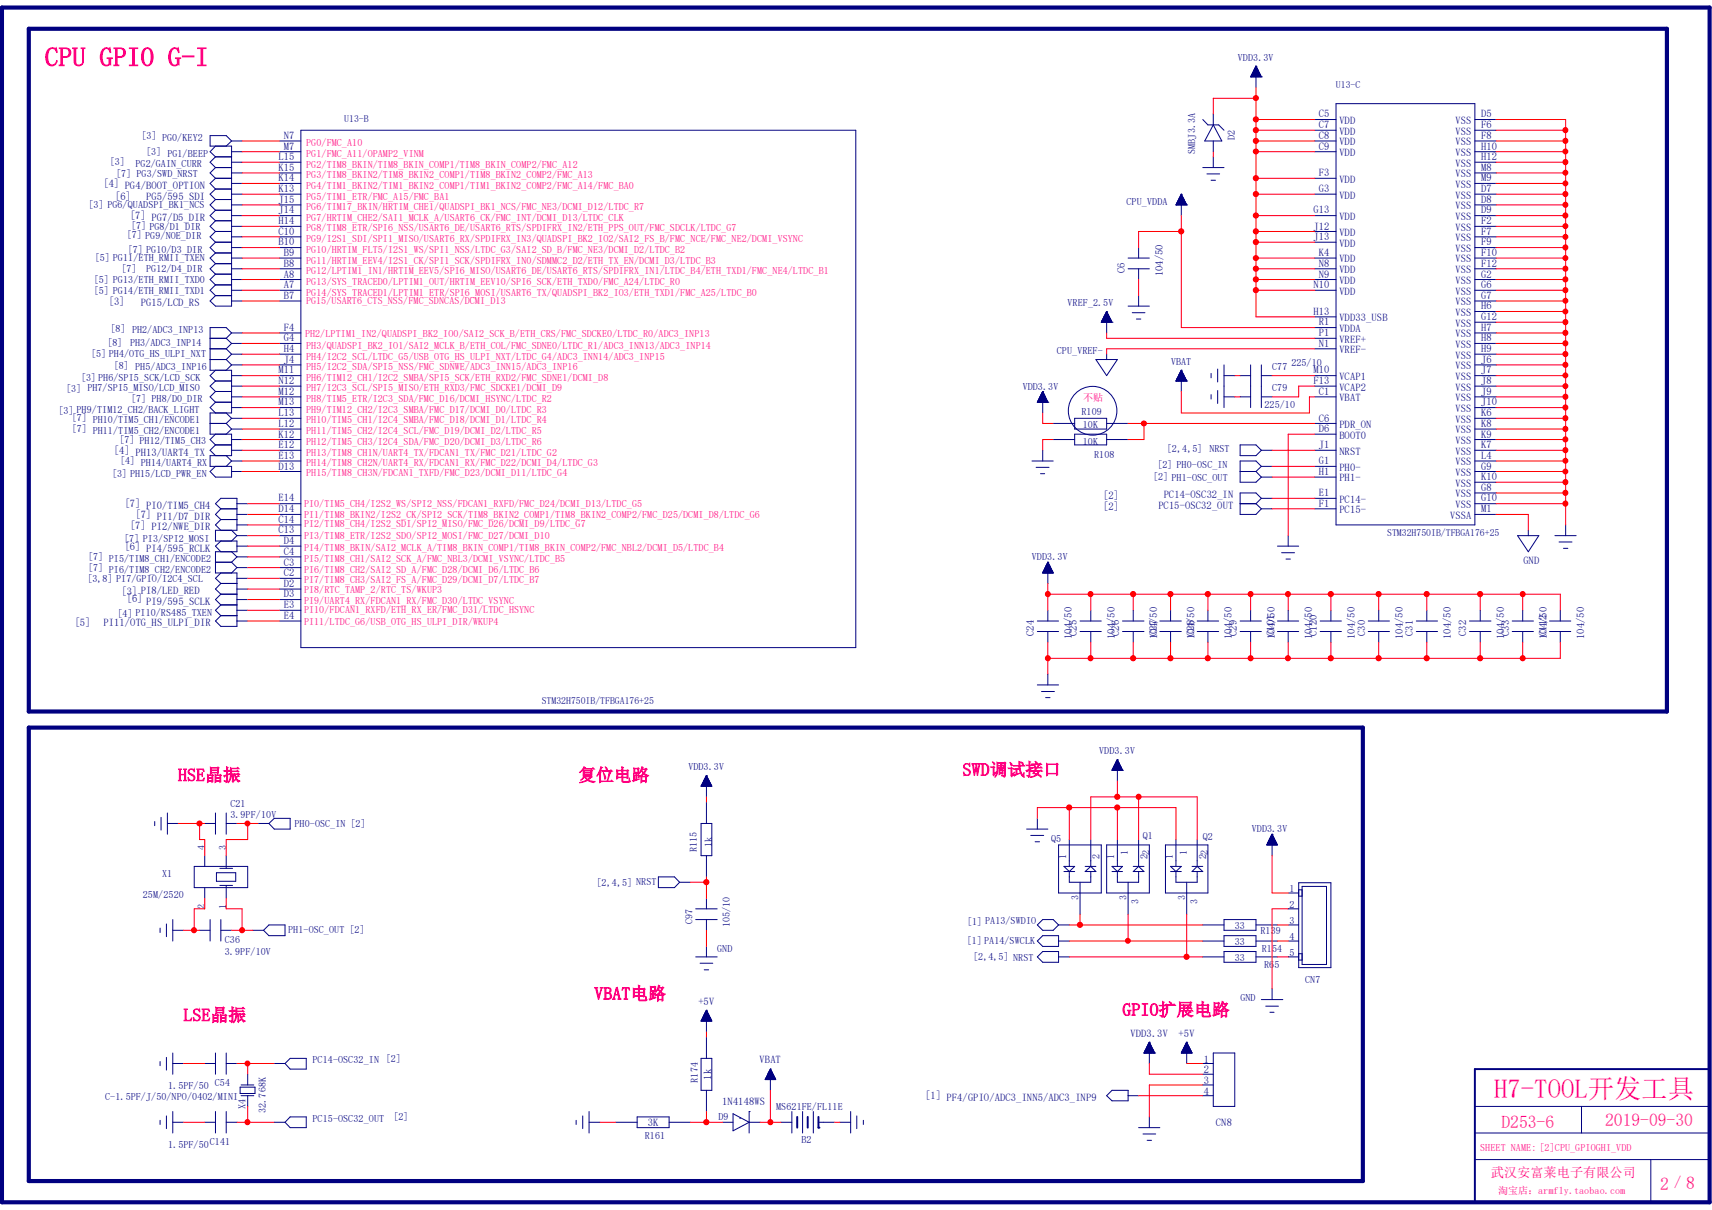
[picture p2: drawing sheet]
<svg xmlns="http://www.w3.org/2000/svg" width="297mm" height="210mm" viewBox="0 0 297 210" stroke-linecap="round" stroke-linejoin="round" font-family="sans-serif">
<defs><g id="words">
<g font-size="4.6" fill="#ff0080">
<text x="7.8" y="11.5">CPU GPIO G-I</text>
<text x="259.2" y="190.5">H7-TOOL开发工具</text>
</g>
<g font-size="3" fill="#ff0080">
<text x="30.9" y="135.6">HSE晶振</text>
<text x="100.3" y="135.6">复位电路</text>
<text x="167" y="134.6">SWD调试接口</text>
<text x="103.1" y="173.5">VBAT电路</text>
<text x="31.8" y="177.2">LSE晶振</text>
<text x="194.7" y="176.3">GPIO扩展电路</text>
<text x="260.5" y="195.7">D253-6</text>
<text x="278.5" y="195.5">2019-09-30</text>
<text x="288" y="206.5">2</text>
<text x="292.5" y="206.3">8</text>
</g>
<text font-size="2.5" fill="#ff0080" x="290.4" y="206.1">/</text>
<text font-size="2.3" fill="#ff0080" x="258.7" y="204.2">武汉安富莱电子有限公司</text>
<g font-size="1.8" fill="#000080">
<text x="228.8" y="20.4">C5</text>
<text x="228.8" y="22.2">C7</text>
<text x="232.4" y="21.5">VDD</text>
<text x="232.4" y="23.4">VDD</text>
<text x="252.5" y="21.5">VSS</text>
<text x="252.5" y="23.4">VSS</text>
<text x="257" y="20.4">D5</text>
<text x="257" y="22.2">F6</text>
<text x="48.3" y="27.8">L15</text>
<text x="48.3" y="29.6">K15</text>
<text x="49.2" y="24.1">N7</text>
<text x="49.2" y="25.9">M7</text>
<text x="228.8" y="24.1">C8</text>
<text x="228.8" y="25.9">C9</text>
<text x="232.4" y="25.2">VDD</text>
<text x="232.4" y="27.1">VDD</text>
<text x="252.5" y="25.2">VSS</text>
<text x="252.5" y="27.1">VSS</text>
<text x="252.5" y="28.9">VSS</text>
<text x="257" y="24.1">F8</text>
<text x="257" y="25.9">H10</text>
<text x="257" y="27.8">H12</text>
<text x="257" y="29.6">M8</text>
<text x="17.9" y="32.5">[4] PG4/BOOT_OPTION</text>
<text x="20" y="34.7">[6]</text>
<text x="25.4" y="34.6">PG5/595_SDI</text>
<text x="48.3" y="31.5">K14</text>
<text x="48.3" y="33.4">K13</text>
<text x="48.3" y="35.2">J15</text>
<text x="228.8" y="30.6">F3</text>
<text x="228.8" y="33.4">G3</text>
<text x="232.4" y="31.7">VDD</text>
<text x="232.4" y="34.5">VDD</text>
<text x="252.5" y="34.5">VSS</text>
<text x="252.5" y="30.8">VSS</text>
<text x="252.5" y="32.6">VSS</text>
<text x="257" y="33.4">D7</text>
<text x="257" y="35.2">D8</text>
<text x="257" y="31.5">M9</text>
<text x="22.6" y="38.1">[7] PG7/D5_DIR</text>
<text x="48.3" y="37">J14</text>
<text x="48.3" y="38.9">H14</text>
<text x="48.3" y="40.7">C10</text>
<text x="227.9" y="37">G13</text>
<text x="227.9" y="39.8">J12</text>
<text x="227.9" y="41.7">J13</text>
<text x="232.4" y="38.2">VDD</text>
<text x="232.4" y="40.9">VDD</text>
<text x="252.5" y="36.3">VSS</text>
<text x="252.5" y="38.2">VSS</text>
<text x="252.5" y="40">VSS</text>
<text x="252.5" y="41.9">VSS</text>
<text x="257" y="37">D9</text>
<text x="257" y="38.9">F2</text>
<text x="257" y="40.7">F7</text>
<text x="48.3" y="42.6">B10</text>
<text x="49.2" y="44.4">B9</text>
<text x="49.2" y="46.3">B8</text>
<text x="195.1" y="47.4" transform="rotate(-90 195.1 47.4)">C6</text>
<text x="201.7" y="48" transform="rotate(-90 201.7 48)">104/50</text>
<text x="228.8" y="44.4">K4</text>
<text x="228.8" y="46.3">N8</text>
<text x="232.4" y="42.8">VDD</text>
<text x="232.4" y="45.6">VDD</text>
<text x="232.4" y="47.4">VDD</text>
<text x="252.5" y="43.7">VSS</text>
<text x="252.5" y="45.6">VSS</text>
<text x="252.5" y="47.4">VSS</text>
<text x="257" y="42.6">F9</text>
<text x="257" y="44.4">F10</text>
<text x="257" y="46.3">F12</text>
<text x="18.9" y="52.9">[3]</text>
<text x="24.4" y="53.1">PG15/LCD_RS</text>
<text x="49.2" y="48.2">A8</text>
<text x="49.2" y="50">A7</text>
<text x="49.2" y="51.9">B7</text>
<text x="227.9" y="50">N10</text>
<text x="228.8" y="48.2">N9</text>
<text x="232.4" y="49.3">VDD</text>
<text x="232.4" y="51.1">VDD</text>
<text x="252.5" y="49.3">VSS</text>
<text x="252.5" y="51.1">VSS</text>
<text x="252.5" y="53">VSS</text>
<text x="257" y="48.2">G2</text>
<text x="257" y="50">G6</text>
<text x="257" y="51.9">G7</text>
<text x="257" y="53.7">H6</text>
<text x="49.2" y="57.4">F4</text>
<text x="49.2" y="59.3">G4</text>
<text x="227.9" y="54.7">H13</text>
<text x="228.8" y="56.5">R1</text>
<text x="228.8" y="58.3">P1</text>
<text x="232.4" y="55.8">VDD33_USB</text>
<text x="232.4" y="57.6">VDDA</text>
<text x="232.4" y="59.5">VREF+</text>
<text x="252.5" y="56.7">VSS</text>
<text x="252.5" y="54.8">VSS</text>
<text x="252.5" y="58.5">VSS</text>
<text x="257" y="55.5">G12</text>
<text x="257" y="57.4">H7</text>
<text x="257" y="59.3">H8</text>
<text x="48.3" y="64.8">M11</text>
<text x="49.2" y="61.1">H4</text>
<text x="49.2" y="62.9">J4</text>
<text x="227.9" y="64.8">M10</text>
<text x="228.8" y="60.2">N1</text>
<text x="232.4" y="66">VCAP1</text>
<text x="232.4" y="61.3">VREF-</text>
<text x="252.5" y="60.4">VSS</text>
<text x="252.5" y="62.2">VSS</text>
<text x="252.5" y="64.1">VSS</text>
<text x="252.5" y="66">VSS</text>
<text x="257" y="61.1">H9</text>
<text x="257" y="62.9">J6</text>
<text x="257" y="64.8">J7</text>
<text x="48.3" y="66.6">N12</text>
<text x="48.3" y="68.5">M12</text>
<text x="48.3" y="70.4">M13</text>
<text x="227.9" y="66.6">F13</text>
<text x="228.8" y="68.5">C1</text>
<text x="232.4" y="69.6">VBAT</text>
<text x="232.4" y="67.8">VCAP2</text>
<text x="252.5" y="67.8">VSS</text>
<text x="252.5" y="69.6">VSS</text>
<text x="252.5" y="71.5">VSS</text>
<text x="257" y="66.6">J8</text>
<text x="257" y="68.5">J9</text>
<text x="257" y="70.4">J10</text>
<text x="48.3" y="72.2">L13</text>
<text x="48.3" y="74.1">L12</text>
<text x="48.3" y="75.9">K12</text>
<text x="48.3" y="77.8">E12</text>
<text x="228.8" y="73.2">C6</text>
<text x="228.8" y="75">D6</text>
<text x="228.8" y="77.8">J1</text>
<text x="232.4" y="74.3">PDR_ON</text>
<text x="232.4" y="76.1">BOOT0</text>
<text x="252.5" y="73.4">VSS</text>
<text x="252.5" y="75.2">VSS</text>
<text x="252.5" y="77">VSS</text>
<text x="257" y="72.2">K6</text>
<text x="257" y="77.8">K7</text>
<text x="257" y="74.1">K8</text>
<text x="257" y="75.9">K9</text>
<text x="19.8" y="78.8">[4] PH13/UART4_TX</text>
<text x="48.3" y="79.6">E13</text>
<text x="48.3" y="81.5">D13</text>
<text x="228.8" y="80.6">G1</text>
<text x="228.8" y="82.4">H1</text>
<text x="232.4" y="78.9">NRST</text>
<text x="232.4" y="81.7">PH0-</text>
<text x="232.4" y="83.6">PH1-</text>
<text x="252.5" y="82.6">VSS</text>
<text x="252.5" y="78.9">VSS</text>
<text x="252.5" y="80.8">VSS</text>
<text x="257" y="81.5">G9</text>
<text x="257" y="83.3">K10</text>
<text x="257" y="79.6">L4</text>
<text x="21.6" y="88.1">[7] PI0/TIM5_CH4</text>
<text x="23.5" y="89.9">[7] PI1/D7_DIR</text>
<text x="48.3" y="87">E14</text>
<text x="48.3" y="88.9">D14</text>
<text x="191.4" y="86.6">[2]</text>
<text x="191.4" y="88.4">[2]</text>
<text x="201" y="88.3">PC15-OSC32_OUT</text>
<text x="201.9" y="86.5">PC14-OSC32_IN</text>
<text x="228.8" y="86.1">E1</text>
<text x="228.8" y="88">F1</text>
<text x="232.4" y="87.2">PC14-</text>
<text x="232.4" y="89.1">PC15-</text>
<text x="252.5" y="88.2">VSS</text>
<text x="252.5" y="86.3">VSS</text>
<text x="252.5" y="84.5">VSS</text>
<text x="257" y="87">G10</text>
<text x="257" y="85.2">G8</text>
<text x="257" y="88.9">M1</text>
<text x="21.6" y="95.5">[6] PI4/595_RCLK</text>
<text x="22.6" y="91.7">[7] PI2/NWE_DIR</text>
<text x="48.3" y="90.7">C14</text>
<text x="48.3" y="92.6">C13</text>
<text x="49.2" y="94.4">D4</text>
<text x="251.6" y="90">VSSA</text>
<text x="49.2" y="96.3">C4</text>
<text x="49.2" y="98.2">C3</text>
<text x="49.2" y="100">C2</text>
<text x="49.2" y="101.9">D2</text>
<text x="264.3" y="98">GND</text>
<text x="21.1" y="103.2">[3] PI8/LED_RED</text>
<text x="22" y="104.5">[6]</text>
<text x="25.4" y="105">PI9/595_SCLK</text>
<text x="49.2" y="105.5">E3</text>
<text x="49.2" y="107.4">E4</text>
<text x="49.2" y="103.7">D3</text>
<text x="13" y="108.6">[5]</text>
<text x="17.9" y="108.7">PI11/OTG_HS_ULPI_DIR</text>
<text x="179.4" y="110.4" transform="rotate(-90 179.4 110.4)">C24</text>
<text x="186" y="110.9" transform="rotate(-90 186 110.9)">104/50</text>
<text x="186.8" y="110.4" transform="rotate(-90 186.8 110.4)">C25</text>
<text x="193.4" y="110.9" transform="rotate(-90 193.4 110.9)">104/50</text>
<text x="194.2" y="110.4" transform="rotate(-90 194.2 110.4)">C26</text>
<text x="200.7" y="110.4" transform="rotate(-90 200.7 110.4)">C27</text>
<text x="200.7" y="110.9" transform="rotate(-90 200.7 110.9)">104/50</text>
<text x="207.2" y="110.4" transform="rotate(-90 207.2 110.4)">C28</text>
<text x="207.2" y="110.9" transform="rotate(-90 207.2 110.9)">104/50</text>
<text x="213.7" y="110.9" transform="rotate(-90 213.7 110.9)">104/50</text>
<text x="214.5" y="110.4" transform="rotate(-90 214.5 110.4)">C29</text>
<text x="221" y="110.4" transform="rotate(-90 221 110.4)">C101</text>
<text x="221.1" y="110.9" transform="rotate(-90 221.1 110.9)">104/50</text>
<text x="227.6" y="110.9" transform="rotate(-90 227.6 110.9)">104/50</text>
<text x="228.5" y="110.4" transform="rotate(-90 228.5 110.4)">C120</text>
<text x="235" y="110.9" transform="rotate(-90 235 110.9)">104/50</text>
<text x="236.8" y="110.4" transform="rotate(-90 236.8 110.4)">C30</text>
<text x="243.4" y="110.9" transform="rotate(-90 243.4 110.9)">104/50</text>
<text x="245.1" y="110.4" transform="rotate(-90 245.1 110.4)">C31</text>
<text x="251.7" y="110.9" transform="rotate(-90 251.7 110.9)">104/50</text>
<text x="254.4" y="110.4" transform="rotate(-90 254.4 110.4)">C32</text>
<text x="260.9" y="110.9" transform="rotate(-90 260.9 110.9)">104/50</text>
<text x="261.8" y="110.4" transform="rotate(-90 261.8 110.4)">C33</text>
<text x="268.3" y="110.4" transform="rotate(-90 268.3 110.4)">C112</text>
<text x="268.4" y="110.9" transform="rotate(-90 268.4 110.9)">104/50</text>
<text x="274.8" y="110.9" transform="rotate(-90 274.8 110.9)">104/50</text>
<text x="121.2" y="174.4">+5V</text>
<text x="196.1" y="180">VDD3.3V</text>
<text x="204.5" y="180">+5V</text>
<text x="131.8" y="184.6">VBAT</text>
<text x="208.8" y="184.4">1</text>
<text x="123.4" y="187.4" transform="rotate(-90 123.4 187.4)">1k</text>
<text x="125.3" y="191.7">1N4148WS</text>
<text x="160.5" y="190.8">[1] PF4/GPIO/ADC3_INN5/ADC3_INP9</text>
<text x="208.8" y="186.3">2</text>
<text x="208.8" y="188.1">3</text>
<text x="208.8" y="190">4</text>
<text x="112.4" y="195.5">3K</text>
<text x="210.9" y="195.4">CN8</text>
</g>
<g font-size="1.7" fill="#000080">
<text x="214.8" y="10.6">VDD3.3V</text>
<text x="231.8" y="15.2">U13-C</text>
<text x="59.7" y="21.3">U13-B</text>
<text x="19" y="28.7">[3]</text>
<text x="23.5" y="28.9">PG2/GAIN_CURR</text>
<text x="24.6" y="24.1">[3] PG0/KEY2</text>
<text x="25.4" y="26.8">[3] PG1/BEEP</text>
<text x="207.3" y="26.7" transform="rotate(-90 207.3 26.7)">SMBJ3.3A</text>
<text x="214.2" y="24.2" transform="rotate(-90 214.2 24.2)">D2</text>
<text x="20.2" y="30.7">[7] PG3/SWD_NRST</text>
<text x="195.4" y="35.6">CPU_VDDA</text>
<text x="15.4" y="36.1">[3] PG6/QUADSPI_BK1_NCS</text>
<text x="22" y="41.3">[7] PG9/NOE_DIR</text>
<text x="22.8" y="39.8">[7] PG8/D1_DIR</text>
<text x="16.5" y="45.4">[5] PG11/ETH_RMII_TXEN</text>
<text x="21.1" y="47.2">[7]</text>
<text x="22.2" y="43.9">[7] PG10/D3_DIR</text>
<text x="25.4" y="47.2">PG12/D4_DIR</text>
<text x="16.3" y="51.1">[5] PG14/ETH_RMII_TXD1</text>
<text x="16.3" y="49.1">[5] PG13/ETH_RMII_TXD0</text>
<text x="185.2" y="53.1">VREF_2.5V</text>
<text x="18.6" y="60">[8]</text>
<text x="19.2" y="57.6">[8] PH2/ADC3_INP13</text>
<text x="22.6" y="60">PH3/ADC3_INP14</text>
<text x="15.8" y="62">[5] PH4/OTG_HS_ULPI_NXT</text>
<text x="19.7" y="64">[8] PH5/ADC3_INP16</text>
<text x="183.3" y="61.5">CPU_VREF-</text>
<text x="203.2" y="63.3">VBAT</text>
<text x="220.7" y="64.3">C77</text>
<text x="224" y="63.5">225/10</text>
<text x="10.2" y="71.8">[3] PH9/TIM12_CH2/BACK_LIGHT</text>
<text x="11.5" y="68.1">[3] PH7/SPI5_MISO/LCD_MISO</text>
<text x="14.1" y="66.1">[3] PH6/SPI5_SCK/LCD_SCK</text>
<text x="22.8" y="69.8">[7] PH8/D0_DIR</text>
<text x="177.4" y="67.7">VDD3.3V</text>
<text x="219.4" y="70.8">225/10</text>
<text x="220.7" y="67.9">C79</text>
<text x="12.5" y="73.2">[7] PH10/TIM5_CH1/ENCODE1</text>
<text x="12.5" y="75">[7] PH11/TIM5_CH2/ENCODE1</text>
<text x="20.7" y="76.8">[7] PH12/TIM5_CH3</text>
<text x="187.6" y="72.1">R109</text>
<text x="187.9" y="77.2">10K</text>
<text x="187.9" y="74.3">10K</text>
<text x="19.4" y="82.8">[3] PH15/LCD_PWR_EN</text>
<text x="20.8" y="80.6">[4] PH14/UART4_RX</text>
<text x="189.8" y="79.4">R108</text>
<text x="200.1" y="83.3">[2] PH1-OSC_OUT</text>
<text x="200.8" y="81.3">[2] PH0-OSC_IN</text>
<text x="202.4" y="78.5">[2,4,5] NRST</text>
<text x="21.5" y="94.1">[7] PI3/SPI2_MOSI</text>
<text x="240.7" y="93">STM32H750IB/TFBGA176+25</text>
<text x="15.2" y="100.9">[3,8] PI7/GPIO/I2C4_SCL</text>
<text x="15.3" y="97.2">[7] PI5/TIM8_CH1/ENCODE2</text>
<text x="15.3" y="99.1">[7] PI6/TIM8_CH2/ENCODE2</text>
<text x="179" y="97.2">VDD3.3V</text>
<text x="20.4" y="107">[4] PI10/RS485_TXEN</text>
<text x="94" y="122.1">STM32H750IB/TFBGA176+25</text>
<text x="190.7" y="130.9">VDD3.3V</text>
<text x="119.4" y="133.7">VDD3.3V</text>
<text x="40" y="140">C21</text>
<text x="40" y="142">3.9PF/10V</text>
<text x="51.1" y="143.5">PH0-OSC_IN [2]</text>
<text x="35.5" y="147.6" transform="rotate(-90 35.5 147.6)">4</text>
<text x="39.2" y="147.6" transform="rotate(-90 39.2 147.6)">3</text>
<text x="120.9" y="147.9" transform="rotate(-90 120.9 147.9)">R115</text>
<text x="123.5" y="147" transform="rotate(-90 123.5 147)">1k</text>
<text x="182.4" y="146.1">Q5</text>
<text x="185" y="149.1" transform="rotate(-90 185 149.1)">1</text>
<text x="190.8" y="149.1" transform="rotate(-90 190.8 149.1)">2</text>
<text x="193.3" y="149.1" transform="rotate(-90 193.3 149.1)">1</text>
<text x="195.7" y="148.3" transform="rotate(-90 195.7 148.3)">1</text>
<text x="198.3" y="145.5">Q1</text>
<text x="199.1" y="149.1" transform="rotate(-90 199.1 149.1)">22</text>
<text x="203.5" y="149.1" transform="rotate(-90 203.5 149.1)">1</text>
<text x="205.9" y="148.3" transform="rotate(-90 205.9 148.3)">1</text>
<text x="208.7" y="145.7">Q2</text>
<text x="209.3" y="149.1" transform="rotate(-90 209.3 149.1)">22</text>
<text x="217.2" y="144.4">VDD3.3V</text>
<text x="24.8" y="155.9">25M/2520</text>
<text x="28.1" y="152.2">X1</text>
<text x="103.5" y="153.7">[2,4,5] NRST</text>
<text x="223.7" y="154.8">1</text>
<text x="35.5" y="157.7" transform="rotate(-90 35.5 157.7)">2</text>
<text x="39.2" y="157.7" transform="rotate(-90 39.2 157.7)">1</text>
<text x="120.1" y="160.4" transform="rotate(-90 120.1 160.4)">C97</text>
<text x="126.6" y="160.9" transform="rotate(-90 126.6 160.9)">105/10</text>
<text x="167.8" y="160.6">[1] PA13/SWDIO</text>
<text x="187.1" y="156.3" transform="rotate(-90 187.1 156.3)">3</text>
<text x="195.5" y="156.3" transform="rotate(-90 195.5 156.3)">3</text>
<text x="197.5" y="157" transform="rotate(-90 197.5 157)">3</text>
<text x="205.6" y="156.3" transform="rotate(-90 205.6 156.3)">3</text>
<text x="207.7" y="157" transform="rotate(-90 207.7 157)">3</text>
<text x="214.2" y="161.3">33</text>
<text x="223.7" y="157.6">2</text>
<text x="223.7" y="160.4">3</text>
<text x="39" y="163.7">C36</text>
<text x="39" y="165.7">3.9PF/10V</text>
<text x="50" y="162">PH1-OSC_OUT [2]</text>
<text x="124.4" y="165.1">GND</text>
<text x="167.7" y="163.9">[1] PA14/SWCLK</text>
<text x="168.8" y="166.6">[2,4,5] NRST</text>
<text x="214.2" y="164">33</text>
<text x="214.2" y="166.8">33</text>
<text x="218.7" y="162.2">R139</text>
<text x="218.9" y="165.1">R154</text>
<text x="219.3" y="167.9">R65</text>
<text x="223.7" y="163.1">4</text>
<text x="223.7" y="165.9">5</text>
<text x="215.2" y="173.7">GND</text>
<text x="226.4" y="170.6">CN7</text>
<text x="54.2" y="184.6">PC14-OSC32_IN [2]</text>
<text x="18.2" y="190.9">C-1.5PF/J/50/NPO/0402/MINI</text>
<text x="29.2" y="189">1.5PF/50</text>
<text x="37.3" y="188.5">C54</text>
<text x="121.1" y="187.9" transform="rotate(-90 121.1 187.9)">R174</text>
<text x="42.6" y="192.5" transform="rotate(-90 42.6 192.5)">X4</text>
<text x="46.1" y="193.1" transform="rotate(-90 46.1 193.1)">32.768K</text>
<text x="54.2" y="194.8">PC15-OSC32_OUT</text>
<text x="68.2" y="194.4">[2]</text>
<text x="111.9" y="197.7">R161</text>
<text x="124.6" y="194.4">D9</text>
<text x="134.7" y="192.6">MS621FE/FL11E</text>
<text x="29.2" y="199.2">1.5PF/50</text>
<text x="36.4" y="198.7">C141</text>
<text x="139.1" y="198.4">B2</text>
</g>
<g font-size="1.7" fill="#ff0080">
<text x="53.1" y="25.4">PG0/FMC_A10</text>
<text x="53.1" y="27.2">PG1/FMC_A11/OPAMP2_VINM</text>
<text x="53.1" y="29.1">PG2/TIM8_BKIN/TIM8_BKIN_COMP1/TIM8_BKIN_COMP2/FMC_A12</text>
<text x="53.1" y="30.9">PG3/TIM8_BKIN2/TIM8_BKIN2_COMP1/TIM8_BKIN2_COMP2/FMC_A13</text>
<text x="53.1" y="32.8">PG4/TIM1_BKIN2/TIM1_BKIN2_COMP1/TIM1_BKIN2_COMP2/FMC_A14/FMC_BA0</text>
<text x="53.1" y="34.6">PG5/TIM1_ETR/FMC_A15/FMC_BA1</text>
<text x="53.1" y="36.5">PG6/TIM17_BKIN/HRTIM_CHE1/QUADSPI_BK1_NCS/FMC_NE3/DCMI_D12/LTDC_R7</text>
<text x="53.1" y="38.3">PG7/HRTIM_CHE2/SAI1_MCLK_A/USART6_CK/FMC_INT/DCMI_D13/LTDC_CLK</text>
<text x="53.1" y="40.2">PG8/TIM8_ETR/SPI6_NSS/USART6_DE/USART6_RTS/SPDIFRX_IN2/ETH_PPS_OUT/FMC_SDCLK/LTDC_G7</text>
<text x="53.1" y="42">PG9/I2S1_SDI/SPI1_MISO/USART6_RX/SPDIFRX_IN3/QUADSPI_BK2_IO2/SAI2_FS_B/FMC_NCE/FMC_NE2/DCMI_VSYNC</text>
<text x="53.1" y="43.9">PG10/HRTIM_FLT5/I2S1_WS/SPI1_NSS/LTDC_G3/SAI2_SD_B/FMC_NE3/DCMI_D2/LTDC_B2</text>
<text x="53.1" y="45.8">PG11/HRTIM_EEV4/I2S1_CK/SPI1_SCK/SPDIFRX_IN0/SDMMC2_D2/ETH_TX_EN/DCMI_D3/LTDC_B3</text>
<text x="53.1" y="47.6">PG12/LPTIM1_IN1/HRTIM_EEV5/SPI6_MISO/USART6_DE/USART6_RTS/SPDIFRX_IN1/LTDC_B4/ETH_TXD1/FMC_NE4/LTDC_B1</text>
<text x="53.1" y="52.8">PG15/USART6_CTS_NSS/FMC_SDNCAS/DCMI_D13</text>
<text x="53.1" y="49.4">PG13/SYS_TRACED0/LPTIM1_OUT/HRTIM_EEV10/SPI6_SCK/ETH_TXD0/FMC_A24/LTDC_R0</text>
<text x="53.1" y="51.3">PG14/SYS_TRACED1/LPTIM1_ETR/SPI6_MOSI/USART6_TX/QUADSPI_BK2_IO3/ETH_TXD1/FMC_A25/LTDC_B0</text>
<text x="52.9" y="58.5">PH2/LPTIM1_IN2/QUADSPI_BK2_IO0/SAI2_SCK_B/ETH_CRS/FMC_SDCKE0/LTDC_R0/ADC3_INP13</text>
<text x="53.1" y="60.5">PH3/QUADSPI_BK2_IO1/SAI2_MCLK_B/ETH_COL/FMC_SDNE0/LTDC_R1/ADC3_INN13/ADC3_INP14</text>
<text x="53.1" y="62.4">PH4/I2C2_SCL/LTDC_G5/USB_OTG_HS_ULPI_NXT/LTDC_G4/ADC3_INN14/ADC3_INP15</text>
<text x="53.1" y="64.3">PH5/I2C2_SDA/SPI5_NSS/FMC_SDNWE/ADC3_INN15/ADC3_INP16</text>
<text x="53.1" y="66.1">PH6/TIM12_CH1/I2C2_SMBA/SPI5_SCK/ETH_RXD2/FMC_SDNE1/DCMI_D8</text>
<text x="53.1" y="67.9">PH7/I2C3_SCL/SPI5_MISO/ETH_RXD3/FMC_SDCKE1/DCMI_D9</text>
<text x="53.1" y="69.8">PH8/TIM5_ETR/I2C3_SDA/FMC_D16/DCMI_HSYNC/LTDC_R2</text>
<text x="53.1" y="71.7">PH9/TIM12_CH2/I2C3_SMBA/FMC_D17/DCMI_D0/LTDC_R3</text>
<text x="187.9" y="69.6">不贴</text>
<text x="53.1" y="73.5">PH10/TIM5_CH1/I2C4_SMBA/FMC_D18/DCMI_D1/LTDC_R4</text>
<text x="53.1" y="75.4">PH11/TIM5_CH2/I2C4_SCL/FMC_D19/DCMI_D2/LTDC_R5</text>
<text x="53.1" y="77.2">PH12/TIM5_CH3/I2C4_SDA/FMC_D20/DCMI_D3/LTDC_R6</text>
<text x="53.1" y="79.1">PH13/TIM8_CH1N/UART4_TX/FDCAN1_TX/FMC_D21/LTDC_G2</text>
<text x="53.1" y="82.6">PH15/TIM8_CH3N/FDCAN1_TXFD/FMC_D23/DCMI_D11/LTDC_G4</text>
<text x="53.1" y="80.9">PH14/TIM8_CH2N/UART4_RX/FDCAN1_RX/FMC_D22/DCMI_D4/LTDC_G3</text>
<text x="52.7" y="89.8">PI1/TIM8_BKIN2/I2S2_CK/SPI2_SCK/TIM8_BKIN2_COMP1/TIM8_BKIN2_COMP2/FMC_D25/DCMI_D8/LTDC_G6</text>
<text x="52.7" y="88">PI0/TIM5_CH4/I2S2_WS/SPI2_NSS/FDCAN1_RXFD/FMC_D24/DCMI_D13/LTDC_G5</text>
<text x="52.7" y="95.5">PI4/TIM8_BKIN/SAI2_MCLK_A/TIM8_BKIN_COMP1/TIM8_BKIN_COMP2/FMC_NBL2/DCMI_D5/LTDC_B4</text>
<text x="52.7" y="93.5">PI3/TIM8_ETR/I2S2_SDO/SPI2_MOSI/FMC_D27/DCMI_D10</text>
<text x="52.7" y="91.5">PI2/TIM8_CH4/I2S2_SDI/SPI2_MISO/FMC_D26/DCMI_D9/LTDC_G7</text>
<text x="52.7" y="101.3">PI7/TIM8_CH3/SAI2_FS_A/FMC_D29/DCMI_D7/LTDC_B7</text>
<text x="52.7" y="99.4">PI6/TIM8_CH2/SAI2_SD_A/FMC_D28/DCMI_D6/LTDC_B6</text>
<text x="52.7" y="97.6">PI5/TIM8_CH1/SAI2_SCK_A/FMC_NBL3/DCMI_VSYNC/LTDC_B5</text>
<text x="52.7" y="106.5">PI10/FDCAN1_RXFD/ETH_RX_ER/FMC_D31/LTDC_HSYNC</text>
<text x="52.7" y="104.8">PI9/UART4_RX/FDCAN1_RX/FMC_D30/LTDC_VSYNC</text>
<text x="52.7" y="103">PI8/RTC_TAMP_2/RTC_TS/WKUP3</text>
<text x="52.7" y="108.5">PI11/LTDC_G6/USB_OTG_HS_ULPI_DIR/WKUP4</text>
<text x="256.8" y="199.8">SHEET NAME: [2]CPU_GPIOGHI_VDD</text>
<text x="259.9" y="207.2">淘宝店：armfly.taobao.com</text>
</g>
</g></defs>
<g fill="none" stroke="#000080" stroke-width=".17">
<path d="M210.5 19.8v1.9M231.8 18h24.1v73.1h-24.1zM48.5 24.5h3.7M48.5 26.3h3.7M48.5 28.2h3.7M48.5 30h3.7M48.5 31.8h3.7M48.5 33.7h3.7M48.5 35.6h3.7M48.5 37.4h3.7M48.5 39.3h3.7M52.2 22.6h96.3v89.8h-96.3z"/>
<path d="M208.7 20.7l.8 1h1.9l.9 .9M210.5 21.7l1.5 2.8h-3zM210.5 24.5v1.8M228.1 22.6h3.7M228.1 24.5h3.7M228.1 26.3h3.7M228.1 33.7h3.7M228.1 37.4h3.7M228.1 20.7h3.7M228.1 30.9h3.7M255.9 22.6h3.6M255.9 24.5h3.6"/>
<path d="M255.9 26.3h3.6M255.9 28.2h3.6M255.9 30h3.6M255.9 31.8h3.6M255.9 33.7h3.6M255.9 35.6h3.6M255.9 37.4h3.6M255.9 39.3h3.6M255.9 20.7h3.6M48.5 41.1h3.7M48.5 43h3.7M48.5 44.8h3.7"/>
<path d="M48.5 46.7h3.7M48.5 48.5h3.7M48.5 50.4h3.7M48.5 52.2h3.7M48.5 57.8h3.7M48.5 59.6h3.7M195.7 44.8h3.7M195.7 46.7h3.7M197.5 43v1.8M197.5 46.7v1.8M228.1 44.8h3.7M228.1 46.7h3.7"/>
<path d="M228.1 48.5h3.7M228.1 50.4h3.7M228.1 40.2h3.7M228.1 42h3.7M228.1 55h3.7M228.1 56.9h3.7M228.1 58.7h3.7M255.9 41.1h3.6M255.9 43h3.6M255.9 44.8h3.6M255.9 46.7h3.6M255.9 48.5h3.6"/>
<path d="M255.9 50.4h3.6M255.9 52.2h3.6M255.9 57.8h3.6M255.9 59.6h3.6M255.9 55.9h3.6M255.9 54.1h3.6M48.5 61.5h3.7M48.5 63.3h3.7M48.5 65.2h3.7M48.5 67h3.7M48.5 68.9h3.7M48.5 70.7h3.7"/>
<path d="M48.5 72.6h3.7M48.5 74.5h3.7M48.5 76.3h3.7M48.5 78.1h3.7M182.7 76.3h3.7M182.7 73.5h3.7M186.4 72.6h5.6v1.9h-5.6zM186.4 75.4h5.6v1.8h-5.6zM192 76.3h3.7M192 73.5h3.7M215.1 65.2h1.9M215.1 68.9h1.9"/>
<path d="M217 63.3v7.4M218.8 65.2h1.9M218.8 68.9h1.9M218.8 63.3v7.4M228.1 65.2h3.7M228.1 67h3.7M228.1 68.9h3.7M228.1 78.1h3.7M228.1 75.4h3.7M228.1 73.5h3.7M228.1 60.5h3.7M255.9 61.5h3.6"/>
<path d="M255.9 63.3h3.6M255.9 65.2h3.6M255.9 67h3.6M255.9 68.9h3.6M255.9 70.7h3.6M255.9 72.6h3.6M255.9 74.5h3.6M255.9 76.3h3.6M255.9 78.1h3.6M48.5 80h3.7M48.5 81.8h3.7M48.5 87.4h3.7"/>
<path d="M48.5 89.3h3.7M48.5 91.1h3.7M48.5 93h3.7M48.5 94.8h3.7M48.5 96.6h3.7M48.5 98.5h3.7M228.1 80.9h3.7M228.1 82.8h3.7M228.1 86.5h3.7M228.1 88.3h3.7M255.9 80h3.6M255.9 81.8h3.6"/>
<path d="M255.9 87.4h3.6M255.9 89.3h3.6M255.9 85.6h3.6M255.9 83.7h3.6M48.5 100.4h3.7M48.5 102.2h3.7M48.5 105.9h3.7M48.5 107.8h3.7M48.5 104.1h3.7M180 107.8h3.6M180 109.6h3.6M181.8 105.9v1.9"/>
<path d="M181.8 109.6v1.9M187.4 107.8h3.7M187.4 109.6h3.7M189.2 105.9v1.9M189.2 109.6v1.9M194.7 107.8h3.8M194.7 109.6h3.8M196.6 105.9v1.9M196.6 109.6v1.9M201.2 107.8h3.7M201.2 109.6h3.7M203.1 105.9v1.9"/>
<path d="M203.1 109.6v1.9M207.7 107.8h3.7M207.7 109.6h3.7M209.5 105.9v1.9M209.5 109.6v1.9M215.1 107.8h3.7M215.1 109.6h3.7M217 105.9v1.9M217 109.6v1.9M221.6 107.8h3.7M221.6 109.6h3.7M223.5 105.9v1.9"/>
<path d="M223.5 109.6v1.9M229 107.8h3.7M229 109.6h3.7M230.9 105.9v1.9M230.9 109.6v1.9M237.4 107.8h3.6M237.4 109.6h3.6M239.2 105.9v1.9M239.2 109.6v1.9M245.7 107.8h3.7M245.7 109.6h3.7M247.5 105.9v1.9"/>
<path d="M247.5 109.6v1.9M254.9 107.8h3.8M254.9 109.6h3.8M256.8 105.9v1.9M256.8 109.6v1.9M262.3 107.8h3.7M262.3 109.6h3.7M264.2 105.9v1.9M264.2 109.6v1.9M268.8 107.8h3.7M268.8 109.6h3.7M270.7 105.9v1.9"/>
<path d="M270.7 109.6v1.9M122.6 139.2v3.7M33.7 150.4h9.3v3.7h-9.3zM35.5 142.9h1.9M35.5 148.5v1.9M35.5 154.1v1.8M36.4 159.6v3.7M37.4 141.1v3.7M37.5 151.5h3.4v1.5h-3.4zM38.1 153.7h2.2M38.1 150.7h2.2M38.3 159.6v3.7"/>
<path d="M39.2 141.1v3.7M39.2 153.7v2.2M39.2 142.9h1.9M39.2 148.5v2.2M120.7 159.6h3.7M120.7 157.7h3.7M121.6 142.9h1.9v5.6h-1.9zM122.6 148.5v3.7M122.6 155.9v1.8M122.6 159.6v1.9M183.6 146.6h7.5v8.4h-7.5zM184.6 150.4h1.8l-.9 .9z"/>
<path d="M184.6 151.3h1.8M185.5 151.3v1.8h3.7v-1.8M185.5 145.7v4.7M187.4 153.1v5.6M188.3 150.4h1.8M188.3 151.3l.9-.9 .9 .9zM189.2 145.7v4.7M192 146.6h7.4v8.4h-7.4zM192.9 150.4h1.8l-.9 .9zM192.9 151.3h1.8M193.8 151.3v1.8h3.7v-1.8M193.8 145.7v4.7"/>
<path d="M195.7 153.1v5.6M196.6 150.4h1.9M196.6 151.3l.9-.9 1 .9zM197.5 145.7v4.7M202.2 146.6h7.3v8.4h-7.3zM203.1 150.4h1.8l-.9 .9zM203.1 151.3h1.8M204 151.3v1.8h3.7v-1.8M204 145.7v4.7M205.9 153.1v5.6M206.8 150.4h1.9M206.8 151.3l.9-.9 1 .9z"/>
<path d="M207.7 145.7v4.7M212.3 159.6h5.6v1.9h-5.6zM223.5 157.7h1.8M223.5 155h1.8M225.3 153.2h5.6v14.7h-5.6zM225.3 154.4h.6M225.3 155.5h.6M225.9 153.8h4.2v13.6h-4.2zM34.6 161.5h1.8M38.3 161.5h1.9M208.7 160.5h3.6M208.7 163.3h3.6"/>
<path d="M208.7 166.1h3.6M212.3 162.4h5.6v1.9h-5.6zM212.3 165.1h5.6v1.9h-5.6zM217.9 160.5h3.7M217.9 163.3h3.7M217.9 166.1h3.7M223.5 160.5h1.8M223.5 163.3h1.8M223.5 166.1h1.8M225.3 165.5h.6M225.3 166.6h.6M35.5 184.6h1.9"/>
<path d="M35.5 194.8h1.9M37.4 182.8v3.6M37.4 192.9v3.7M39.2 182.8v3.6M39.2 192.9v3.7M39.2 184.6h1.9M39.2 194.8h1.9M41.7 188.7h2.5v1.1h-2.5zM41.8 188.3h2.2M41.8 190.2h2.2M43 186.4v1.9M43 190.2v1.8"/>
<path d="M137.4 192.9v3.7M139.2 192.9v3.7M141.1 192.9v3.7M142 194.8h.9M208.7 184.6h1.8M208.7 186.4h1.8M208.7 188.3h1.8M208.7 190.2h1.8M210.5 182.8h3.7v9.2h-3.7zM255.9 196.6h40.7M255.9 192h40.7M274.4 192v4.6"/>
<path d="M255.9 201.3h40.7M286.4 201.3v7.4"/>
<circle cx="189.5" cy="71.3" r="4.2"/>
</g>
<path d="M138.3 193.8v1.9M140.1 193.8v1.9M255.9 185.5h40.7v23.2h-40.7z" fill="none" stroke="#000080" stroke-width=".34"/>
<path d="M.3 1.3h296.3v207.4h-296.3zM5 5h284.2v118.5h-284.2zM5 126.3h231.4v78.7h-231.4z" fill="none" stroke="#000080" stroke-width=".72"/>
<circle cx="142" cy="195.7" r=".17" fill="#000080"/>
<path d="M142 193.8v1.9" fill="none" stroke="#000080" stroke-width=".34"/>
<g fill="none" stroke="#000080" stroke-width=".17">
<path d="M217 13.3h.1M217 13.3h1.8M217 13.2v.1M217.1 13.2h1.6M217.1 13.1h1.6M217.1 13v.3M217.2 13h1.4M217.2 12.9h1.4v.4M217.3 12.8h1.2M217.3 12.7h1.1M217.3 12.6v.7M217.4 12.6h1"/>
<path d="M217.4 12.5h1M217.4 12.4v.9M217.5 12.4h.9M217.5 12.4h.8M217.5 12.2v1.1M217.6 12.3h.7M217.6 12.2h.6M217.6 12.1v1.2M217.6 12.1h.6M217.6 12h.6v1.3M217.6 11.9v1.4M217.7 12h.4"/>
<path d="M217.7 11.9h.4M217.7 11.8v1.5M217.8 11.8h.2M217.8 11.7h.2M217.8 11.6v1.7M217.8 11.6h.1M217.8 11.5v1.8M217.9 11.5h.1M217.9 11.5v3.7M217.9 11.5l-.9 1.8M217.9 11.5l.9 1.8M217.9 11.6v1.7"/>
<path d="M218 11.7v1.6M218.1 11.9v1.4M218.2 12.1v1.2M218.3 12.3v1M218.4 12.4v.9M218.4 12.6v.7M218.5 12.7h-1.2v.6M218.5 12.7v.6M218.6 12.9h-1.4v.4M218.7 13v.3M218.7 13.2v.1M218.8 13.3h.1"/>
<path d="M37.4 34.6h2.8M37.4 34.6l-1 1 1 .9M37.4 36.5h2.8M37.4 29.1h2.8M37.4 38.3h2.8M37.4 38.3l-1 1 1 .9M37.4 29.1l-1 .9 1 .9M37.4 30.9h2.8M37.4 27.2h2.8M37.4 27.2l-1 1 1 .9M37.4 32.8h2.8M37.4 32.8l-1 .9 1 .9"/>
<path d="M37.4 25.4l-1 .9 1 .9M37.4 36.5l-1 .9 1 .9M37.4 30.9l-1 .9 1 1M40.2 35.6h1.8M40.2 24.5l-1-1h-2.8v1.9h3.8v27.7h-2.8l-1-.9 1-.9M40.2 39.3h1.8M40.2 30h1.8M40.2 28.2h1.8M40.2 33.7h1.8M40.2 26.3h1.8M40.2 37.4h1.8M40.2 31.8h1.8"/>
<path d="M40.2 24.5h1.8M40.2 24.5l-1 .9M204 35.6h.1M204 35.6h1.9M204 35.5h1.8M204.1 35.5h1.7M204.1 35.4v.2M204.1 35.4h1.6M204.1 35.3h1.6M204.1 35.2v.4M204.2 35.2h1.5M204.2 35.1h1.5"/>
<path d="M204.2 35.1v.5M204.3 35.1h1.3M204.3 35h1.3M204.3 34.9v.7M204.3 34.9h1.2M204.4 34.8h1.1v.8M204.4 34.8v.8M204.4 34.8h1.1M204.5 34.7h.9M204.5 34.6h.9M204.5 34.5v1.1M204.6 34.5h.7"/>
<path d="M204.6 34.4h.7M204.6 34.3v1.3M204.6 34.3h.6M204.7 34.2h.5M204.7 34.2v1.4M204.7 34.2h.4M204.8 34.1h.3M204.8 34h.3M204.8 34v1.6M204.9 34h.1v1.6M204.9 33.8h.1M204.9 33.7v1.9"/>
<path d="M204.9 33.7h.1M204.9 33.7v3.7M204.9 33.7l-.9 1.9M204.9 33.7l1 1.9M205 33.8v1.8M205 33.9h-.1v1.7M205.1 34.1v1.5M205.2 34.2v1.4M205.3 34.4v1.2M205.4 34.5v1.1M205.4 34.7v.9M205.6 35v.6"/>
<path d="M205.7 35.1v.5M205.7 35.3v.3M205.8 35.4v.2M205.9 35.6h.1M208.7 29.1h3.6M209.4 30.2h2.2M210.1 31.3h.8M210.5 27.2v1.9M36.4 58.7h2.8M37.4 43.9h2.8M37.4 43.9l-1 .9 1 1M37.4 45.8h2.8"/>
<path d="M37.4 49.4h2.8M37.4 49.4l-1 1 1 .9M37.4 51.3h2.8M37.4 47.6h2.8M37.4 47.6l-1 .9 1 .9M37.4 45.8l-1 .9 1 .9M37.4 40.2h2.8M37.4 40.2l-1 .9 1 .9M37.4 42h2.8M37.4 42l-1 1 1 .9M39.2 58.7l1 .9M40.2 57.8l-1-.9h-2.8v7.4h3.8v7.4h-3.8v3.7h3.8v3.7h-3.8v1.8h3.8v1.9h-2.8l-1-1 1-.9"/>
<path d="M40.2 44.8h1.8M40.2 50.4h1.8M40.2 48.5h1.8M40.2 46.7h1.8M40.2 41.1h1.8M40.2 43h1.8M40.2 57.8h1.8M40.2 57.8l-1 .9M40.2 59.6h1.8M40.2 59.6l-1 .9M40.2 52.2h1.8M191.1 55.9h.1"/>
<path d="M191.1 55.9h1.8M191.1 55.8h1.7v.1M191.1 55.7v.2M191.2 55.7h1.6M191.2 55.6v.3M191.3 55.6h1.4M191.3 55.5h1.4M191.3 55.5v.4M191.3 55.4h1.3M191.3 55.3v.6M191.4 55.3h1.2M191.4 55.2h1.1v.7"/>
<path d="M191.5 55.1h.9M191.6 54.9h.8v1M191.6 54.8v1.1M191.6 54.8h.7M191.6 54.7v1.2M191.7 54.7h.6M191.7 54.7h.5M191.7 54.5v1.4M191.8 54.6h.4M191.8 54.5h.4M191.8 54.4h.4M191.8 54.4v1.5"/>
<path d="M191.9 54.3h.2v1.6M191.9 54.3h.2M191.9 54.2v1.7M191.9 54.2h.1M191.9 54.1v1.8M192 54.1h.1M192 54.1v3.7M192 54.1l-.9 1.8M192 54.1l.9 1.8M192 54.1v1.8M192.2 54.4v1.5M192.2 54.6v1.3"/>
<path d="M192.3 54.7v1.2M192.4 55h-.9v.9M192.4 55v.9M192.5 55.2h-1.1v.7M192.6 55.3v.6M192.7 55.5v.4M192.8 55.6v.3M192.9 55.9h.1M195.7 53.1h3.7M196.4 54.3h2.2M197.1 55.4h.8M197.5 51.3v1.8"/>
<path d="M36.4 62.4h2.8M36.4 60.5h2.8M36.4 73.5h2.8M37.4 64.3l-1 .9 1 .9M37.4 77.2h2.8M37.4 66.1h2.8M37.4 69.8h2.8M37.4 69.8l-1 .9 1 1M37.4 75.4l-1 .9 1 .9M37.4 67.9h2.8M37.4 67.9l-1 1 1 .9M37.4 66.1l-1 .9 1 .9"/>
<path d="M37.4 77.2l-1 .9 1 1M39.2 60.5l1 1M39.2 79.1l1 .9M39.2 62.4l1 .9M39.2 71.7l1 .9M39.2 73.5l1 1M40.2 61.5h1.8M40.2 61.5l-1 .9M40.2 78.1h1.8M40.2 65.2h1.8M40.2 68.9h1.8M40.2 70.7h1.8"/>
<path d="M40.2 76.3h1.8M40.2 63.3h1.8M40.2 63.3l-1 1M40.2 67h1.8M40.2 72.6h1.8M40.2 72.6l-1 .9M40.2 74.5h1.8M40.2 74.5l-1 .9M180 69.8h.1M180 69.8h1.8M180 69.7h1.8M180 69.8v-.1h1.7v.1"/>
<path d="M180.1 69.6h1.6M180.1 69.8v-.3h1.6v.3M180.1 69.4h1.5M180.2 69.8v-.4h1.4v.4M180.2 69.3h1.3M180.3 69.8v-.6h1.2v.6M180.3 69.1h1.2M180.3 69.8v-.8h1.1v.8M180.3 69h1.1M180.4 68.8h.9M180.5 68.7h.7M180.6 68.5h.5"/>
<path d="M180.6 68.4h.5M180.7 68.2h.3M180.8 69.8v-1.6h.2v1.6M180.8 68.1h.1M180.9 67.9h.1M180.9 67.9v3.8M180.9 78.1v1.9M180.9 67.9l.9 1.9M180.9 67.9l-.9 1.9M180.9 68l-.1 1.8M181.1 68.3h-.4v1.5M181.1 68.3v1.5"/>
<path d="M181.1 68.5h-.5v1.3M181.1 68.4v1.4M181.2 68.6h-.7v1.2M181.2 68.6v1.2M181.3 68.8h-.8v1M181.3 68.7v1.1M181.4 68.9h-1v.9M181.4 68.9v.9M181.8 69.8h.1M190.1 62.4h3.7l-1.8 2.8zM192 61.5v.9M204 66.1h.1"/>
<path d="M204 66.1h1.9M204 66h1.8M204.1 65.9v.2M204.1 66h1.7v.1M204.1 65.7v.4M204.1 65.8h1.6v.3M204.1 65.9h1.6M204.2 65.6v.5M204.2 65.7h1.5v.4M204.2 65.7h1.5M204.3 65.6h1.3M204.3 66.1v-.6h1.3v.6"/>
<path d="M204.3 65.4h1.2M204.4 65.3v.8M204.4 65.4h1.1v.7M204.4 65.3h1.1M204.5 65.2h.9v.9M204.5 65v1.1M204.5 65.1h.9v1M204.5 65.2h.9M204.6 64.9v1.2M204.6 64.9h.7v1.2M204.6 65h.7M204.6 64.9h.6"/>
<path d="M204.7 64.7v1.4M204.7 64.8h.5v1.3M204.7 64.7h.4M204.8 64.6h.3v1.5M204.9 64.5h.1v1.6M204.9 64.3v1.8M204.9 64.3l.1 1.8M204.9 64.3h.1M204.9 64.3v3.6M204.9 64.3l-.9 1.8M204.9 64.3l1 1.8M205 64.4h-.1v1.7"/>
<path d="M205.1 64.6h-.3v1.5M205.9 66.1h.1M210.1 64.8v.8M210.1 68.5v.8M211.2 64.1v2.2M211.2 67.8v2.2M212.3 65.2h1.9M212.3 63.3v7.4M212.3 68.9h1.9M215.1 77.2h2.8l.9 .9-.9 1h-2.8zM218.8 78.1h1.9M37.4 97.6h2.8"/>
<path d="M38.3 88.3l-.9-.9 .9-.9h2.8v5.5h-3.7v1.9h3.7v1.9h-3.7v3.6h3.7v9.3h-2.8l-.9-.9 .9-1M38.3 99.4l-.9 1 .9 .9M38.3 88.3h2.8M38.3 93.9l-.9 .9 .9 1M38.3 88.3l-.9 1 .9 .9M38.3 90.2h2.8M38.3 90.2l-.9 .9 .9 .9M40.2 92l.9 1M40.2 81.8h1.8M40.2 80h1.8M40.2 80l-1 .9M40.2 95.8l.9 .8"/>
<path d="M40.2 97.6l.9 .9M41.1 93h1.9M41.1 93l-.9 .9M41.1 96.6l-.9 1M41.1 94.8h1.9M41.1 87.4h1.9M41.1 89.3h1.9M41.1 91.1h1.9M41.1 96.6h1.9M41.1 98.5h1.9M41.1 98.5l-.9 .9M179 80h3.7"/>
<path d="M179.7 81.1h2.3M180.5 82.2h.7M180.9 99.3v.1M180.9 99.4h1.8M180.9 99.3h1.8M181 99.2v.2M181 99.2h1.6v.2M181 99.1h1.6M181.1 99.4v-.3h1.4v.3M181.1 99h1.4M181.1 98.9v.5M181.1 98.9h1.4v.5"/>
<path d="M181.1 98.8h1.3M181.2 98.7v.7M181.2 98.8h1.2v.6M181.2 98.7h1.2M181.3 99.4v-.8h1v.8M181.3 98.6h1M181.4 98.4v1M181.4 98.5h.8v.9M181.4 98.3v1.1M181.4 98.4h.8M181.4 98.3h.8v1.1M181.5 98.1v1.3"/>
<path d="M181.5 98.3h.6M181.5 98.2h.6v1.2M181.5 98.1h.5M181.6 98v1.4M181.6 98h.4v1.4M181.6 98h.4M181.7 97.8v1.6M181.7 97.9h.2v1.5M181.7 97.8h.2M181.7 97.7v1.7M181.7 97.7h.2v1.7M181.8 97.6h.1"/>
<path d="M181.8 97.6v3.7M181.8 97.6l-.9 1.8M181.8 97.6l.9 1.8h-1.8M181.8 97.7h.1M215.1 81.8h2.8M215.1 87.4h2.8M217.9 81.8l.9 1M217.9 87.4l.9 .9M218.8 80.9l-.9-.9h-2.8v3.7h2.8l.9-.9M218.8 86.5l-.9-.9h-2.8v3.7h2.8l.9-1M218.8 80.9h1.9M218.8 80.9l-.9 .9"/>
<path d="M218.8 82.8h1.9M218.8 86.5h1.9M218.8 86.5l-.9 .9M218.8 88.3h1.9M221.6 94.8h3.7M222.3 95.9h2.3M223.1 97h.8M223.5 93v1.8M263.3 93h3.7l-1.9 2.8zM265.1 92v1M269.7 93h3.7M270.5 94.1h2.2"/>
<path d="M271.2 95.2h.8M271.6 91.1v1.9M38.3 105h2.8M38.3 105l-.9 .9 .9 .9M38.3 106.8h2.8M38.3 101.3h2.8M38.3 101.3l-.9 .9 .9 .9M38.3 103.1h2.8M38.3 103.1l-.9 1 .9 .9M41.1 105.9h1.9M41.1 100.4h1.9M41.1 102.2h1.9"/>
<path d="M41.1 104.1h1.9M41.1 107.8h1.9M180 118.9h3.6M181.8 117v1.9M121.7 136.4h1.7M121.7 136.4h.1M121.7 136.3h1.7M121.8 136.3h1.6v.1M121.8 136.2v.2M121.8 136.2h1.5M121.8 136.1h1.5v.3M121.8 136h1.4"/>
<path d="M121.8 136.1v.3M121.9 135.9h1.3v.5M121.9 135.9v.5M121.9 135.9h1.3M122 135.8h1.1v.6M122 135.8v.6M122 135.7h1.1M122 136.4v-.8h1.1v.8M122.1 135.6h1M122.1 135.5h.9v.9M122.1 135.4v1M122.2 135.4h.8"/>
<path d="M122.2 135.4h.7v1M122.2 135.3v1.1M122.2 135.3h.7M122.3 135.2h.6v1.2M122.3 135.1v1.3M122.3 135.1h.5M122.3 135h.5v1.4M122.4 134.9h.3v1.5M122.5 134.7h.1v1.7M122.5 134.7v1.7M122.5 134.7h.1M122.6 134.6h.1"/>
<path d="M122.6 134.6v3.7M122.6 134.6l.9 1.8h-1.9zM122.7 134.8h-.3v1.6M122.7 135h-.4v1.4M180.7 120h2.2M181.4 121.1h.8M192.9 133.7h.1M192.9 133.7h1.8M193 133.6h1.7M193 133.5v.2M193 133.5h1.6M193 133.4h1.6"/>
<path d="M193 133.3v.4M193.1 133.3h1.5M193.1 133.3h1.4M193.1 133.2v.5M193.2 133.2h1.3M193.2 133.1h1.3M193.3 133h1.1v.7M193.3 132.8h1M193.3 132.8v.9M193.4 132.8h.9M193.4 132.7h.8M193.4 132.6v1.1"/>
<path d="M193.5 132.6h.7M193.5 132.5h.7M193.5 132.4v1.3M193.5 132.5h.6M193.6 132.4h.5M193.6 132.3h.5M193.6 132.3v1.4M193.6 132.2h.4M193.6 132.1v1.6M193.7 132.2h.3M193.7 132.1h.2v1.6M193.7 132v1.7"/>
<path d="M193.8 132h.1M193.8 131.8v1.9M193.8 131.9h.1M193.8 131.8v3.8M193.8 131.8l-.9 1.9M193.8 131.8l.9 1.9M194 132.2v1.5M194.1 132.3v1.4M194.2 132.5v1.2M194.2 132.6v1.1M194.3 132.8v.9M194.4 132.9h-1.1v.8"/>
<path d="M194.4 133.1h-1.2v.6M194.5 133.1v.6M194.5 133.2v.5M194.6 133.4v.3M194.7 133.5v.2M194.7 133.7h.1M26.8 142.6v.7M27.9 141.9v2.2M29 142.9h1.9M29 141.1v3.7M30 159.6v3.7M44.8 142.9h1.9"/>
<path d="M46.7 142.9l.9-.9h2.7v1.9h-2.7zM114.2 152.2h2.8l.9 .9-.9 1h-2.8zM117.9 153.1h1.9M178.1 143.9h3.7M178.8 145h2.3M179.6 146.1h.7M180 142v1.9M219.8 146.6h1.8M219.8 146.6h.1M219.8 146.6h1.7M219.9 146.5h1.6M219.9 146.3h1.5v.3"/>
<path d="M219.9 146.2v.4M220 146.2h1.4M220 146.1v.5M220 146.1h1.3M220.1 146h1.2M220.1 145.9v.7M220.1 145.9h1.1M220.1 145.8v.8M220.2 145.8h.9M220.2 145.7h.9M220.2 145.6v1M220.3 145.7h.8v.9"/>
<path d="M220.3 145.6h.7M220.3 145.5v1.1M220.3 145.5h.7M220.4 145.4h.6v1.2M220.5 145.3h.4M220.5 145.2h.4M220.5 145.2v1.4M220.5 145.1h.3M220.5 145v1.6M220.6 145h.2M220.6 144.9v1.7M220.6 144.9h.1"/>
<path d="M220.7 144.8h.1M220.7 144.8v3.7M220.7 144.8l.9 1.8h-1.8zM220.8 144.9v1.7M220.8 145.1v1.5M220.9 145.2v1.4M220.9 145.3h-.5v1.3M221 145.5v1.1M221.2 145.8v.8M221.3 146v.6M221.4 146.1v.5M221.4 146.4h-1.5v.2"/>
<path d="M221.5 146.4v.2M221.6 146.6h.1M27.8 161.1v.7M28.9 160.4v2.2M30 161.5h1.8M43.9 161.5h1.8M46.7 160.5h2.7v1.9h-2.7l-1-.9zM120.7 166.1h3.7M121.5 167.2h2.2M121.7 177.1v.1M121.7 177.1l1.7 .1M121.7 177h1.7"/>
<path d="M121.8 177.2v-.2h1.6v.2M121.8 176.9h1.5M121.8 176.8v.4M121.8 176.8h1.5v.4M121.8 176.7h1.4M121.9 177.2v-.5h1.3v.5M121.9 176.6h1.3M122 176.5v.7M122 176.5h1.1v.7M122 176.4h1.1M122 176.3v.9M122 176.4h1.1v.8"/>
<path d="M122.1 176.1v1.1M122.1 176.2h.9v1M122.1 176.3h1M122.2 168.3h.7M122.2 176v1.2M122.2 176.1h.7v1.1M122.2 176.1h.8M122.2 176h.7M122.3 175.9v1.3M122.3 175.9h.6v1.3M122.3 175.9h.5M122.3 175.8h.5v1.4"/>
<path d="M122.4 175.6h.3v1.6M122.5 175.4v1.8M122.5 175.5h.1v1.7M122.5 175.4h.1M122.6 175.3h.1M122.6 164.3v1.8M122.6 175.3v3.8M122.6 180v3.7M122.6 175.3l.9 1.9h-1.9zM122.7 175.6h-.3v1.6M122.7 175.7h-.4v1.5M180 160.5l.9-.9h1.8l.9 .9-.9 1h-1.8z"/>
<path d="M180 166.1l.9-1h2.7v1.9h-2.7zM180.9 162.4h2.7v1.9h-2.7l-.9-1zM183.6 160.5h1.9M183.6 166.1h1.9M183.6 163.3h1.9M218.8 173.5h3.7M219.6 174.6h2.2M220.3 175.7h.7M220.7 171.6v1.9M27.8 184.2v.8M27.8 194.4v.8M28.9 183.5v2.2"/>
<path d="M28.9 193.7v2.2M30 194.8h1.8M30 182.8v3.6M30 192.9v3.7M30 184.6h1.8M47.6 194.8h1.8M47.6 184.6h1.8M49.4 184.6l.9-.9h2.8v1.8h-2.8zM50.3 193.8h2.8v1.9h-2.8l-.9-.9zM99.9 194.4v.8M101.1 193.7v2.2M102.2 194.8h1.9"/>
<path d="M102.2 192.9v3.7M106.8 194.8h3.7M110.5 193.8h5.6v1.9h-5.6zM116.1 194.8h3.7M121.6 183.7h1.9v5.5h-1.9zM122.6 189.2v3.7M125.3 194.8h1.9M127.2 193.3l2.8 1.5-2.8 1.5zM128.3 194.1h.1M130 192.9h.1M130 194.8h1.8M130 192.9v3.7"/>
<path d="M132.8 187.3l1.7 .1M132.8 187.2v.2M132.8 187.2h1.7M132.8 187.1v.3M132.9 187.1h1.6M132.9 187.1h1.5M132.9 187v.4M133 187h1.4M133 186.9h1.3M133.1 186.7h1.1M133.1 187.4v-.7h1.1v.7M133.1 186.6h1.1"/>
<path d="M133.1 186.5v.9M133.2 186.5h1M133.2 186.4h.9v1M133.2 186.4v1M133.3 186.4h.8M133.3 186.3h.7M133.3 186.2v1.2M133.3 186.2h.7M133.3 186.1v1.3M133.4 186.1h.5M133.4 186h.5M133.4 185.9v1.5"/>
<path d="M133.5 185.9h.4M133.5 185.8h.3M133.5 185.8v1.6M133.6 185.8h.2M133.6 185.7h.1M133.6 185.6v1.8M133.6 185.5h.1M133.6 185.5v3.7M133.6 185.5l-.8 1.9M133.6 185.5l1 1.9h-1.8M133.6 185.6h.1M133.7 185.7v1.7"/>
<path d="M133.8 185.8v1.6M133.9 186v1.4M134 186.1v1.3M134 186.3v1.1M134.2 186.6v.8M134.3 186.8h-1.3v.6M134.3 186.9v.5M134.4 187v.4M134.5 187.2v.2M135.5 194.8h1.9M142.9 194.8h1.9M145.7 194.8h1.9"/>
<path d="M147.6 192.9v3.7M148.6 193.7v2.2M149.8 194.4v.8M192.9 189.2h2.8v1.9h-2.8l-.9-.9zM195.7 190.2h1.8M197.5 195.7h3.7M198.3 196.8h2.2M198.5 182.8h.1M198.5 182.8h1.8M198.5 182.7h1.8M198.5 182.6h1.7v.2M198.6 182.5h1.6v.3"/>
<path d="M198.6 182.4h1.6M198.6 182.4v.4M198.7 182.3h1.4v.5M198.7 182.2v.6M198.7 182.2h1.4M198.8 182.2h1.2v.6M198.8 182.1v.7M198.8 182.1h1.2M198.8 182.8v-.8h1.1v.8M198.9 181.9h1M198.9 181.9h1v.9M198.9 181.8v1"/>
<path d="M198.9 181.8h.9M199 181.7h.8v1.1M199 181.7v1.1M199 181.7h.8M199 197.9h.8M199.1 181.6h.6v1.2M199.1 181.5v1.3M199.1 181.5h.6M199.1 181.4h.5v1.4M199.1 181.4v1.4M199.2 181.4h.4M199.2 181.3h.4v1.5"/>
<path d="M199.2 181.2v1.6M199.3 181.2h.2M199.3 181.1h.2v1.7M199.3 181v1.8M199.3 181h.1M199.3 181l.1 1.8M199.3 180.9v1.9M199.4 180.9h.1M199.4 180.9v3.7M199.4 193.8v1.9M199.4 180.9l-.9 1.9M199.4 180.9l.9 1.9"/>
<path d="M200.2 182.5h-1.7v.3M200.3 182.8h.1M205 182.6v.2M205 182.7l1.8 .1M205 182.5v.3M205 182.6h1.7M205 182.5h1.7v.3M205.1 182.3v.5M205.1 182.5h1.5M205.1 182.4h1.5v.4M205.1 182.3h1.4M205.2 182.2v.6"/>
<path d="M205.2 182.2h1.3v.6M205.2 182.2h1.3M205.3 182v.8M205.3 182.1h1.2v.7M205.3 182h1.1M205.4 182.8v-.9h1v.9M205.4 181.7v1.1M205.4 181.9h.9M205.4 181.8h.9M205.5 181.6v1.2M205.5 181.7h.8M205.5 181.7h.7v1.1"/>
<path d="M205.5 181.6h.7M205.6 181.4v1.4M205.6 181.5h.6v1.3M205.6 181.4h.5M205.7 181.4h.4v1.4M205.7 181.2h.3v1.6M205.8 181v1.8M205.8 181h.1v1.8M205.8 181h.1M205.9 180.9h.1M205.9 180.9v3.7M205.9 180.9l.9 1.9h-1.9z"/>
<path d="M206 181.1h-.3v1.7M206 181.3h-.3v1.5"/>
</g>
<g fill="none" stroke="#f00" stroke-width=".17">
<path d="M217.9 17.1h-7.4v2.7M217.9 15.2v39.8h10.2M42 35.6h6.5M42 39.3h6.5M42 37.4h6.5M42 33.7h6.5M42 31.8h6.5M42 30h6.5M42 28.2h6.5M42 26.3h6.5M42 24.5h6.5M204.9 37.4v19.5h23.2"/>
<path d="M210.5 26.3v.9M217.9 20.7h10.2M217.9 37.4h10.2M217.9 33.7h10.2M217.9 26.3h10.2M217.9 24.5h10.2M217.9 22.6h10.2M217.9 30.9h10.2M259.5 35.6h12.1M259.5 20.7h12.1v70.4M259.5 39.3h12.1M259.5 37.4h12.1"/>
<path d="M259.5 33.7h12.1M259.5 31.8h12.1M259.5 30h12.1M259.5 28.2h12.1M259.5 26.3h12.1M259.5 24.5h12.1M259.5 22.6h12.1M42 44.8h6.5M42 50.4h6.5M42 48.5h6.5M42 59.6h6.5M42 57.8h6.5"/>
<path d="M42 52.2h6.5M42 46.7h6.5M42 43h6.5M42 41.1h6.5M192 57.8v.9h36.1M197.5 48.5v2.8M204.9 40.2h-7.4v2.8M217.9 44.8h10.2M217.9 50.4h10.2M217.9 48.5h10.2M217.9 46.7h10.2M217.9 40.2h10.2"/>
<path d="M217.9 42h10.2M259.5 44.8h12.1M259.5 50.4h12.1M259.5 48.5h12.1M259.5 59.6h12.1M259.5 57.8h12.1M259.5 55.9h12.1M259.5 54.1h12.1M259.5 52.2h12.1M259.5 46.7h12.1M259.5 43h12.1M259.5 41.1h12.1"/>
<path d="M42 61.5h6.5M42 72.6h6.5M42 74.5h6.5M42 78.1h6.5M42 65.2h6.5M42 76.3h6.5M42 70.7h6.5M42 68.9h6.5M42 67h6.5M42 63.3h6.5M180.9 71.7v1.8h1.8M182.7 76.3h-1.8v1.8"/>
<path d="M195.7 73.5h32.4M198.5 73.5v2.8h-2.8M204.9 67.9v3.8h22.3v-2.8h.9M214.2 65.2h.9M214.2 68.9h.9M220.7 78.1h7.4M220.7 65.2h7.4M228.1 67h-2.8v1.9h-4.6M228.1 60.5h-36.1v1M228.1 75.4h-4.6v17.6M259.5 61.5h12.1M259.5 72.6h12.1"/>
<path d="M259.5 74.5h12.1M259.5 78.1h12.1M259.5 65.2h12.1M259.5 76.3h12.1M259.5 70.7h12.1M259.5 68.9h12.1M259.5 67h12.1M259.5 63.3h12.1M42 81.8h6.5M42 80h6.5M43 93h5.5M43 89.3h5.5"/>
<path d="M43 98.5h5.5M43 96.6h5.5M43 87.4h5.5M43 91.1h5.5M43 94.8h5.5M220.7 80.9h7.4M220.7 82.8h7.4M220.7 86.5h7.4M220.7 88.3h7.4M259.5 85.6h12.1M259.5 83.7h12.1M259.5 81.8h12.1"/>
<path d="M259.5 80h12.1M259.5 89.3h5.6v2.7M259.5 87.4h12.1M43 107.8h5.5M43 105.9h5.5M43 100.4h5.5M43 102.2h5.5M43 104.1h5.5M181.8 101.3v4.6M181.8 111.5v5.5M181.8 103.1h88.9v2.8M189.2 103.1v2.8"/>
<path d="M189.2 111.5v2.8M196.6 103.1v2.8M196.6 111.5v2.8M203.1 103.1v2.8M203.1 111.5v2.8M209.5 103.1v2.8M209.5 111.5v2.8M217 103.1v2.8M217 111.5v2.8M223.5 103.1v2.8M223.5 111.5v2.8M230.9 103.1v2.8"/>
<path d="M230.9 111.5v2.8M239.2 103.1v2.8M239.2 111.5v2.8M247.5 103.1v2.8M247.5 111.5v2.8M256.8 103.1v2.8M256.8 111.5v2.8M264.2 103.1v2.8M264.2 111.5v2.8M270.7 111.5v2.8h-88.9M122.6 138.3v.9M193.8 135.6v2.7"/>
<path d="M197.5 138.3v7.4M30.9 142.9h4.6M34.6 142.9v2.8h.9v2.8M35.5 155.9v1.8h-1.8v3.8M39.2 155.9v1.8h2.8v3.8M41.1 142.9h3.7M43 142.9v2.8h-3.8v2.8M119.8 153.1h2.8M122.6 152.2v3.7M180 142v-1.8h24v5.5M185.5 140.2v5.5M187.4 158.7v1.8"/>
<path d="M189.2 145.7v-7.4h18.5v7.4M193.8 140.2v5.5M195.7 158.7v4.6M205.9 158.7v7.4M220.7 148.5v6.5h2.8M223.5 157.7h-2.8v13.9M31.8 161.5h2.8M40.2 161.5h3.7M122.6 161.5v2.8M122.6 179.1v.9M185.5 163.3h23.2M185.5 160.5h23.2"/>
<path d="M185.5 166.1h23.2M221.6 163.3h1.9M221.6 160.5h1.9M221.6 166.1h1.9M31.8 184.6h3.7M31.8 194.8h3.7M41.1 184.6h6.5M41.1 194.8h6.5M43 184.6v1.8M43 192v2.8M104.1 194.8h2.7M119.8 194.8h5.5"/>
<path d="M122.6 192.9v1.9M131.8 194.8h3.7M133.6 189.2v5.6M144.8 194.8h.9M197.5 190.2h11.2M199.4 184.6v1.8h9.3M205.9 184.6h2.8M208.7 188.3h-9.3v5.5"/>
</g>
<g fill="#f00" stroke="#f00" stroke-width=".17">
<circle cx="271.6" cy="85.5" r=".43"/>
<circle cx="271.6" cy="83.7" r=".43"/>
<circle cx="271.6" cy="81.8" r=".42"/>
<circle cx="271.6" cy="80" r=".42"/>
<circle cx="271.6" cy="78.1" r=".43"/>
<circle cx="271.6" cy="76.3" r=".43"/>
<circle cx="271.6" cy="74.4" r=".43"/>
<circle cx="271.6" cy="72.6" r=".43"/>
<circle cx="271.6" cy="70.7" r=".43"/>
<circle cx="271.6" cy="68.9" r=".43"/>
<circle cx="271.6" cy="67" r=".42"/>
<circle cx="271.6" cy="65.2" r=".42"/>
<circle cx="271.6" cy="63.3" r=".43"/>
<circle cx="271.6" cy="61.4" r=".43"/>
<circle cx="271.6" cy="59.6" r=".43"/>
<circle cx="271.6" cy="57.8" r=".43"/>
<circle cx="271.6" cy="55.9" r=".43"/>
<circle cx="271.6" cy="54.1" r=".42"/>
<circle cx="271.6" cy="52.2" r=".42"/>
<circle cx="271.6" cy="50.4" r=".43"/>
<circle cx="271.6" cy="48.5" r=".43"/>
<circle cx="271.6" cy="46.6" r=".43"/>
<circle cx="271.6" cy="44.8" r=".42"/>
<circle cx="271.6" cy="42.9" r=".43"/>
<circle cx="271.6" cy="41.1" r=".42"/>
<circle cx="271.6" cy="39.2" r=".42"/>
<circle cx="271.6" cy="37.4" r=".43"/>
<circle cx="271.6" cy="35.5" r=".43"/>
<circle cx="271.6" cy="33.7" r=".43"/>
<circle cx="271.6" cy="31.8" r=".42"/>
<circle cx="271.6" cy="30" r=".42"/>
<circle cx="271.6" cy="28.1" r=".43"/>
<circle cx="271.6" cy="26.3" r=".42"/>
<circle cx="271.6" cy="24.4" r=".43"/>
<circle cx="271.6" cy="22.6" r=".43"/>
<circle cx="217.9" cy="22.6" r=".44"/>
<circle cx="217.9" cy="24.4" r=".44"/>
<circle cx="217.9" cy="26.3" r=".43"/>
<circle cx="217.9" cy="30.9" r=".44"/>
<circle cx="217.9" cy="33.7" r=".44"/>
<circle cx="217.9" cy="37.4" r=".44"/>
<circle cx="217.9" cy="40.2" r=".44"/>
<circle cx="217.9" cy="42" r=".44"/>
<circle cx="217.9" cy="44.8" r=".43"/>
<circle cx="217.9" cy="46.6" r=".44"/>
<circle cx="217.9" cy="48.5" r=".44"/>
<circle cx="217.9" cy="50.4" r=".44"/>
<circle cx="217.9" cy="20.7" r=".44"/>
<circle cx="198.4" cy="73.5" r=".43"/>
<circle cx="217.9" cy="17" r=".43"/>
<circle cx="34.6" cy="142.9" r=".43"/>
<circle cx="33.6" cy="161.4" r=".43"/>
<circle cx="42.9" cy="142.9" r=".42"/>
<circle cx="42" cy="161.4" r=".43"/>
<circle cx="122.5" cy="153.1" r=".44"/>
<circle cx="189.2" cy="103.1" r=".43"/>
<circle cx="196.6" cy="103.1" r=".44"/>
<circle cx="203.1" cy="103.1" r=".44"/>
<circle cx="209.5" cy="103.1" r=".44"/>
<circle cx="181.8" cy="103.1" r=".43"/>
<circle cx="189.2" cy="114.2" r=".43"/>
<circle cx="196.6" cy="114.2" r=".44"/>
<circle cx="203.1" cy="114.2" r=".44"/>
<circle cx="209.5" cy="114.2" r=".44"/>
<circle cx="181.8" cy="114.2" r=".43"/>
<circle cx="239.2" cy="103.1" r=".44"/>
<circle cx="247.5" cy="103.1" r=".44"/>
<circle cx="256.8" cy="103.1" r=".44"/>
<circle cx="239.2" cy="114.2" r=".44"/>
<circle cx="247.5" cy="114.2" r=".44"/>
<circle cx="256.8" cy="114.2" r=".44"/>
<circle cx="216.9" cy="103.1" r=".43"/>
<circle cx="216.9" cy="114.2" r=".43"/>
<circle cx="187.3" cy="160.5" r=".44"/>
<circle cx="195.7" cy="163.3" r=".42"/>
<circle cx="185.5" cy="140.1" r=".44"/>
<circle cx="193.8" cy="138.3" r=".44"/>
<circle cx="204.9" cy="40.2" r=".44"/>
<circle cx="223.4" cy="103.1" r=".43"/>
<circle cx="223.4" cy="114.2" r=".43"/>
<circle cx="230.9" cy="103.1" r=".44"/>
<circle cx="230.9" cy="114.2" r=".44"/>
<circle cx="264.1" cy="103.1" r=".43"/>
<circle cx="264.1" cy="114.2" r=".43"/>
<circle cx="271.6" cy="87.4" r=".43"/>
<circle cx="193.8" cy="140.1" r=".44"/>
<circle cx="197.5" cy="138.3" r=".43"/>
<circle cx="205.8" cy="166.1" r=".44"/>
<circle cx="42.9" cy="184.6" r=".42"/>
<circle cx="42.9" cy="194.8" r=".43"/>
<circle cx="133.6" cy="194.8" r=".43"/>
<circle cx="122.5" cy="194.8" r=".44"/>
</g>
<use href="#words"/>
</svg>
